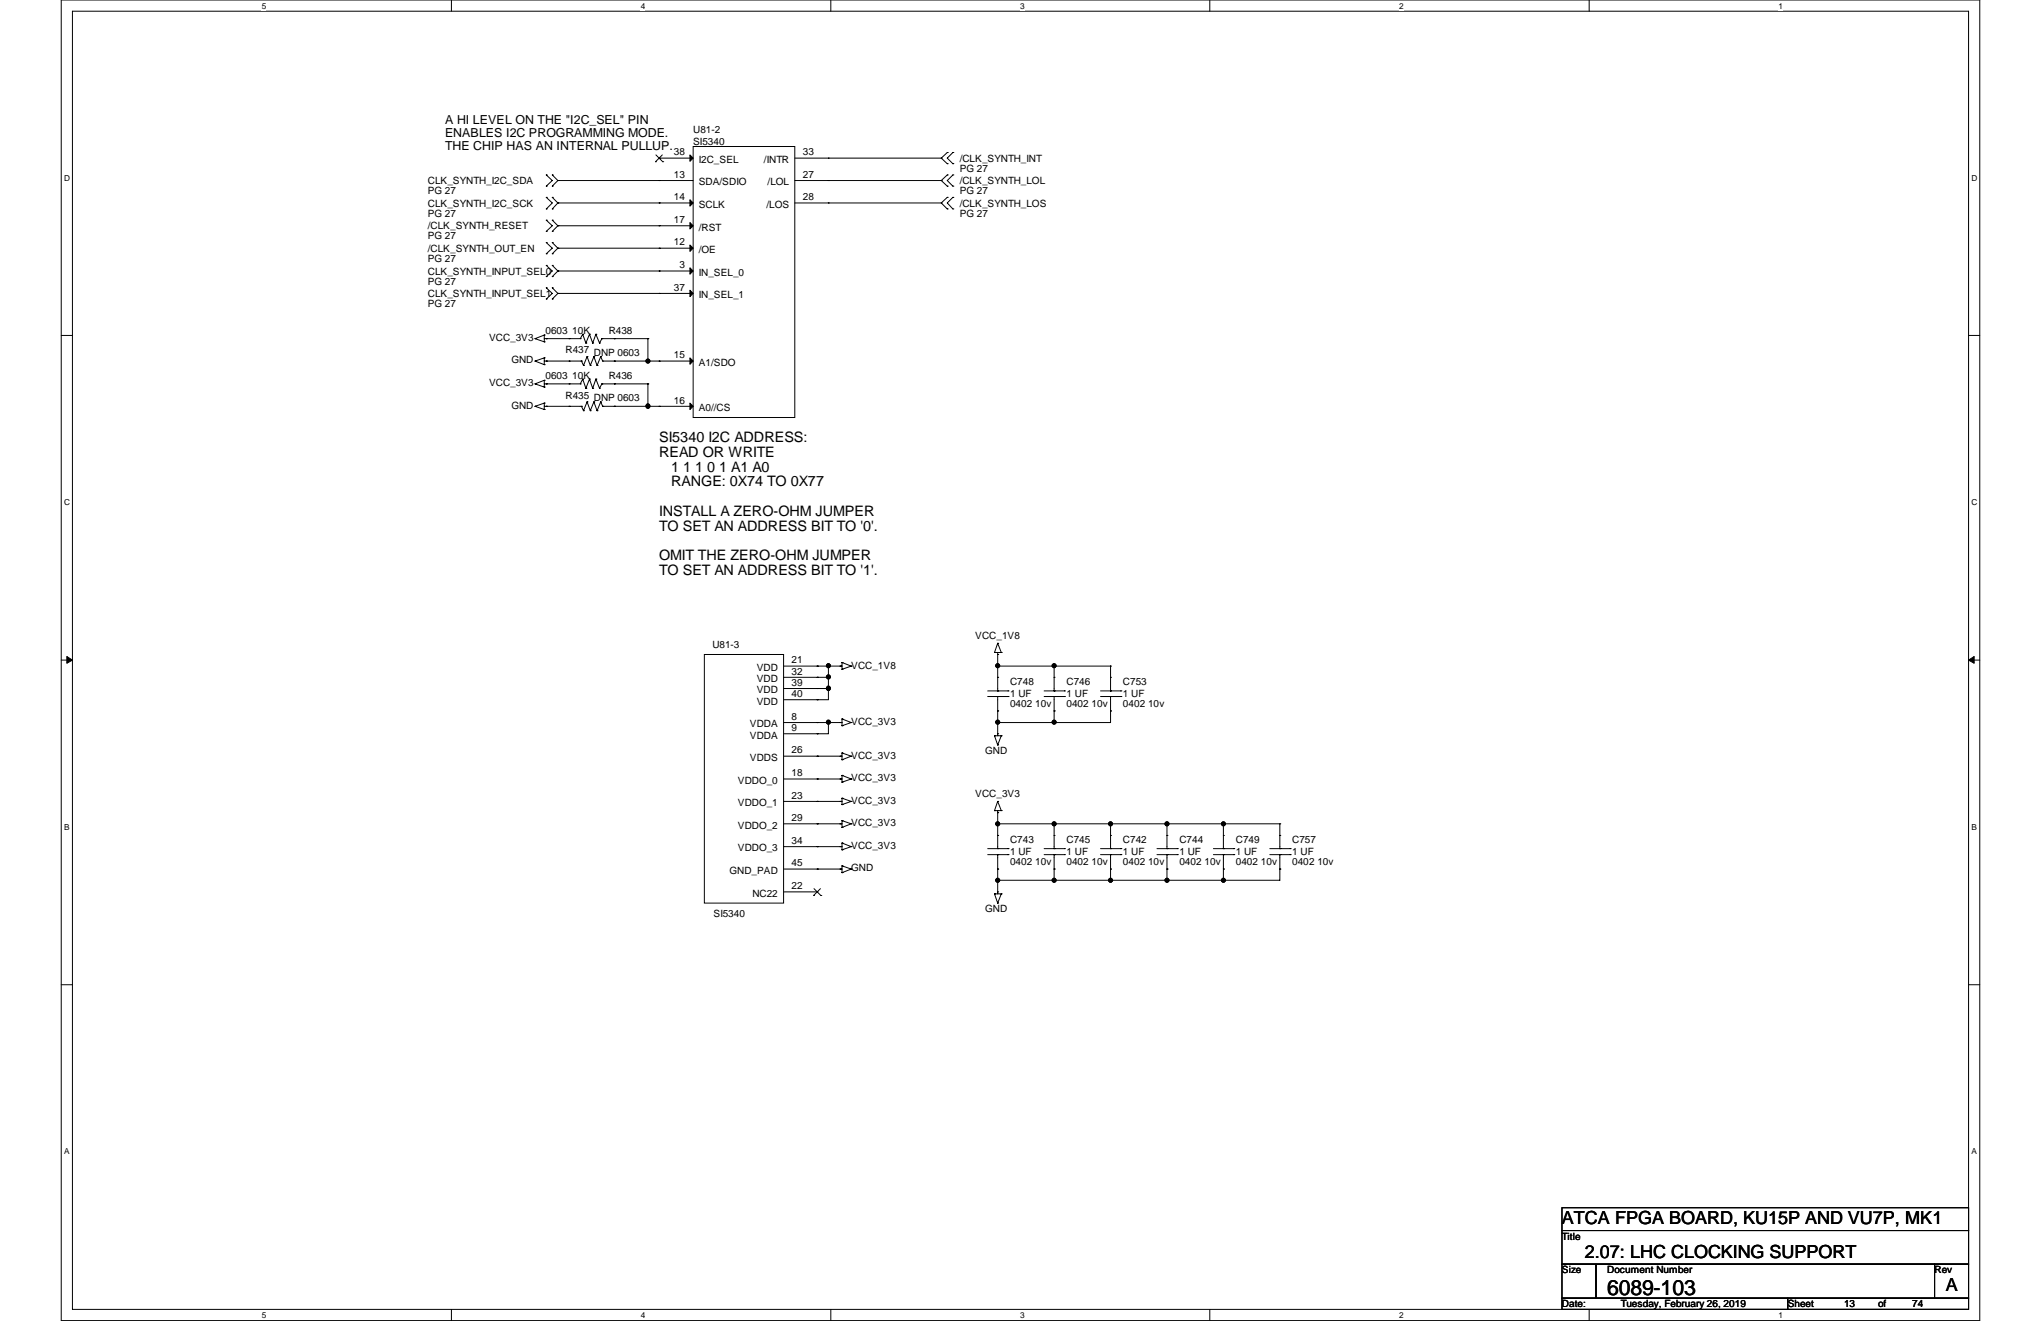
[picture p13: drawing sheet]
<svg xmlns="http://www.w3.org/2000/svg" width="432mm" height="279mm" viewBox="0 0 432 279" stroke-linecap="round" stroke-linejoin="round" font-family="sans-serif">
<defs><g id="words">
<text font-size="4.5" x="340" y="273.8">6089-103</text>
<g font-size="3.8">
<text x="330.5" y="258.8">ATCA FPGA BOARD, KU15P AND VU7P, MK1</text>
<text x="335.3" y="266">2.07: LHC CLOCKING SUPPORT</text>
<text x="411.6" y="273.1">A</text>
</g>
<g font-size="3">
<text x="139.4" y="93.5">SI5340 I2C ADDRESS:</text>
<text x="139.4" y="96.6">READ OR WRITE</text>
<text x="142" y="99.7">1 1 1 0 1 A1 A0</text>
<text x="142" y="102.9">RANGE: 0X74 TO 0X77</text>
<text x="139.4" y="109.1">INSTALL A ZERO-OHM JUMPER</text>
<text x="139.4" y="112.3">TO SET AN ADDRESS BIT TO '0'.</text>
<text x="139.4" y="118.5">OMIT THE ZERO-OHM JUMPER</text>
<text x="139.4" y="121.7">TO SET AN ADDRESS BIT TO '1'.</text>
</g>
<g font-size="2.6">
<text x="94.1" y="26.2">A HI LEVEL ON THE &quot;I2C_SEL&quot; PIN</text>
<text x="94.1" y="29">ENABLES I2C PROGRAMMING MODE.</text>
<text x="94.1" y="31.7">THE CHIP HAS AN INTERNAL PULLUP.</text>
</g>
<g font-size="2.1">
<text x="146.6" y="28.2">U81-2</text>
<text x="142.6" y="32.9">38</text>
<text x="146.6" y="30.6">SI5340</text>
<text x="147.8" y="34.5">I2C_SEL</text>
<text x="161.6" y="34.5">/INTR</text>
<text x="169.8" y="32.9">33</text>
<text x="203" y="34.2">/CLK_SYNTH_INT</text>
<text x="90.5" y="38.9">CLK_SYNTH_I2C_SDA</text>
<text x="90.5" y="41.1">PG 27</text>
<text x="142.6" y="37.6">13</text>
<text x="147.8" y="39.2">SDA/SDIO</text>
<text x="162.4" y="39.2">/LOL</text>
<text x="169.8" y="37.6">27</text>
<text x="203" y="36.3">PG 27</text>
<text x="203" y="38.9">/CLK_SYNTH_LOL</text>
<text x="203" y="41.1">PG 27</text>
<text x="90.5" y="43.7">CLK_SYNTH_I2C_SCK</text>
<text x="90.5" y="45.9">PG 27</text>
<text x="142.6" y="42.3">14</text>
<text x="142.6" y="47.2">17</text>
<text x="147.8" y="43.9">SCLK</text>
<text x="162.1" y="43.9">/LOS</text>
<text x="169.8" y="42.3">28</text>
<text x="203" y="43.7">/CLK_SYNTH_LOS</text>
<text x="203" y="45.9">PG 27</text>
<text x="90.5" y="48.5">/CLK_SYNTH_RESET</text>
<text x="90.5" y="50.6">PG 27</text>
<text x="90.5" y="53.3">/CLK_SYNTH_OUT_EN</text>
<text x="142.6" y="51.9">12</text>
<text x="147.8" y="48.8">/RST</text>
<text x="147.8" y="53.5">/OE</text>
<text x="90.5" y="55.4">PG 27</text>
<text x="90.5" y="58.1">CLK_SYNTH_INPUT_SEL0</text>
<text x="143.8" y="56.7">3</text>
<text x="147.8" y="58.3">IN_SEL_0</text>
<text x="90.5" y="60.2">PG 27</text>
<text x="90.5" y="62.8">CLK_SYNTH_INPUT_SEL1</text>
<text x="90.5" y="64.9">PG 27</text>
<text x="142.6" y="61.5">37</text>
<text x="147.8" y="63.1">IN_SEL_1</text>
<text x="115.4" y="70.7">0603</text>
<text x="121.1" y="70.7">10K</text>
<text x="128.8" y="70.7">R438</text>
<text x="103.5" y="72.1">VCC_3V3</text>
<text x="108.2" y="76.9">GND</text>
<text x="119.6" y="74.8">R437 DNP 0603</text>
<text x="142.6" y="75.8">15</text>
<text x="147.8" y="77.4">A1/SDO</text>
<text x="103.5" y="81.7">VCC_3V3</text>
<text x="115.4" y="80.3">0603</text>
<text x="121.1" y="80.3">10K</text>
<text x="128.8" y="80.3">R436</text>
<text x="108.2" y="86.4">GND</text>
<text x="119.6" y="84.3">R435 DNP 0603</text>
<text x="142.6" y="85.3">16</text>
<text x="147.8" y="87">A0//CS</text>
<text x="150.7" y="137.1">U81-3</text>
<text x="206.3" y="135.1">VCC_1V8</text>
<text x="160.1" y="141.9">VDD</text>
<text x="167.5" y="140.3">21</text>
<text x="167.5" y="142.7">32</text>
<text x="180.1" y="141.4">VCC_1V8</text>
<text x="160.1" y="144.3">VDD</text>
<text x="160.1" y="146.6">VDD</text>
<text x="160.1" y="149">VDD</text>
<text x="167.5" y="145">39</text>
<text x="167.5" y="147.4">40</text>
<text x="213.7" y="144.9">C748</text>
<text x="213.7" y="147.3">1 UF</text>
<text x="213.7" y="149.5">0402 10v</text>
<text x="225.6" y="144.9">C746</text>
<text x="225.6" y="147.3">1 UF</text>
<text x="225.6" y="149.5">0402 10v</text>
<text x="237.6" y="144.9">C753</text>
<text x="237.6" y="147.3">1 UF</text>
<text x="237.6" y="149.5">0402 10v</text>
<text x="158.7" y="153.8">VDDA</text>
<text x="167.5" y="152.2">8</text>
<text x="167.5" y="154.6">9</text>
<text x="180.1" y="153.3">VCC_3V3</text>
<text x="158.7" y="156.2">VDDA</text>
<text x="158.7" y="161">VDDS</text>
<text x="167.5" y="159.3">26</text>
<text x="180.1" y="160.4">VCC_3V3</text>
<text x="208.4" y="159.5">GND</text>
<text x="156.1" y="165.8">VDDO_0</text>
<text x="167.5" y="164.2">18</text>
<text x="180.1" y="165.3">VCC_3V3</text>
<text x="156.1" y="170.5">VDDO_1</text>
<text x="167.5" y="168.9">23</text>
<text x="167.5" y="173.7">29</text>
<text x="180.1" y="170">VCC_3V3</text>
<text x="206.3" y="168.6">VCC_3V3</text>
<text x="156.1" y="175.3">VDDO_2</text>
<text x="167.5" y="178.5">34</text>
<text x="180.1" y="174.8">VCC_3V3</text>
<text x="180.1" y="179.6">VCC_3V3</text>
<text x="213.7" y="178.4">C743</text>
<text x="225.6" y="178.4">C745</text>
<text x="237.6" y="178.4">C742</text>
<text x="249.5" y="178.4">C744</text>
<text x="261.5" y="178.4">C749</text>
<text x="273.4" y="178.4">C757</text>
<text x="154.3" y="184.8">GND_PAD</text>
<text x="156.1" y="180.1">VDDO_3</text>
<text x="167.5" y="183.2">45</text>
<text x="180.1" y="184.3">GND</text>
<text x="213.7" y="180.8">1 UF</text>
<text x="213.7" y="182.9">0402 10v</text>
<text x="225.6" y="180.8">1 UF</text>
<text x="225.6" y="182.9">0402 10v</text>
<text x="237.6" y="180.8">1 UF</text>
<text x="237.6" y="182.9">0402 10v</text>
<text x="249.5" y="180.8">1 UF</text>
<text x="249.5" y="182.9">0402 10v</text>
<text x="261.5" y="180.8">1 UF</text>
<text x="261.5" y="182.9">0402 10v</text>
<text x="273.4" y="180.8">1 UF</text>
<text x="273.4" y="182.9">0402 10v</text>
<text x="159.2" y="189.7">NC22</text>
<text x="167.5" y="188">22</text>
<text x="151" y="193.9">SI5340</text>
<text x="208.4" y="193">GND</text>
<text x="330.5" y="262.2">Title</text>
<text x="330.5" y="269.3">Size</text>
<text x="340" y="269.3">Document Number</text>
<text x="409.3" y="269.3">Rev</text>
<text x="330.5" y="276.5">Date:</text>
<text x="342.9" y="276.5">Tuesday, February 26, 2019</text>
<text x="378.2" y="276.5">Sheet</text>
<text x="390.1" y="276.5">13</text>
<text x="397.3" y="276.5">of</text>
<text x="404.5" y="276.5">74</text>
</g>
<g font-size="1.7">
<text x="55.4" y="1.9">5</text>
<text x="135.6" y="1.9">4</text>
<text x="215.8" y="1.9">3</text>
<text x="296" y="1.9">2</text>
<text x="376.3" y="1.9">1</text>
<text x="13.5" y="38.3">D</text>
<text x="417.1" y="38.3">D</text>
<text x="13.5" y="106.8">C</text>
<text x="417.1" y="106.8">C</text>
<text x="13.5" y="175.5">B</text>
<text x="417.1" y="175.5">B</text>
<text x="13.5" y="244.2">A</text>
<text x="417.1" y="244.2">A</text>
<text x="55.4" y="278.8">5</text>
<text x="135.6" y="278.8">4</text>
<text x="215.8" y="278.8">3</text>
<text x="296" y="278.8">2</text>
<text x="376.3" y="278.8">1</text>
</g>
</g></defs>
<path d="M13 0h405.8v279.3h-405.8zM15.3 2.4h401.2v274.5h-401.2z" fill="none" stroke="#000" stroke-width=".21"/>
<g fill="#fff">
<path d="M55.4 .3h.9v1.9h-.9z"/>
<path d="M55.4 277.2h.9v1.9h-.9z"/>
</g>
<path d="M95.5 0v2.4M95.5 276.9v2.4" fill="none" stroke="#000" stroke-width=".21"/>
<g fill="#fff">
<path d="M135.6 .3h.9v1.9h-.9z"/>
<path d="M135.6 277.2h.9v1.9h-.9z"/>
</g>
<path d="M175.8 0v2.4M175.8 276.9v2.4" fill="none" stroke="#000" stroke-width=".21"/>
<g fill="#fff">
<path d="M215.8 .3h.9v1.9h-.9z"/>
<path d="M215.8 277.2h.9v1.9h-.9z"/>
</g>
<path d="M255.9 0v2.4M255.9 276.9v2.4" fill="none" stroke="#000" stroke-width=".21"/>
<g fill="#fff">
<path d="M296 .3h.9v1.9h-.9z"/>
<path d="M296 277.2h.9v1.9h-.9z"/>
</g>
<path d="M336.2 0v2.4M336.2 276.9v2.4" fill="none" stroke="#000" stroke-width=".21"/>
<g fill="#fff">
<path d="M376.3 .3h.9v1.9h-.9z"/>
<path d="M376.3 277.2h.9v1.9h-.9z"/>
<path d="M13.5 36.7h1.2v1.9h-1.2z"/>
<path d="M417.1 36.7h1.2v1.9h-1.2z"/>
<path d="M13.5 105.2h1.2v2h-1.2z"/>
<path d="M417.1 105.2h1.2v2h-1.2z"/>
</g>
<path d="M13 71h2.3M416.5 71h2.3" fill="none" stroke="#000" stroke-width=".21"/>
<g fill="#fff">
<path d="M13.5 173.9h1.1v2h-1.1z"/>
<path d="M417.1 173.9h1.1v2h-1.1z"/>
</g>
<path d="M13 139.6h2.3M416.5 139.6h2.3" fill="none" stroke="#000" stroke-width=".21"/>
<path d="M14.1 138.9v1.4l1.2-.7zM416.5 139.6l1.2 .7v-1.4z" fill="#000" stroke="#000" stroke-width=".21"/>
<g fill="#fff">
<path d="M13.5 242.6h1.1v1.9h-1.1z"/>
<path d="M417.1 242.6h1.1v1.9h-1.1z"/>
</g>
<g fill="none" stroke="#000" stroke-width=".21">
<path d="M115.6 39.4h.1M115.6 37h.1M115.6 37l1.2 1.2-1.2 1.2M116.8 37h.1M116.8 39.4h.1M116.8 37l1.2 1.2M118 38.2l-1.2 1.2M118 38.2h.1M138.7 34.2h.1M138.8 32.8l1.4 1.4M139.4 33.4h.1M139.4 38.2h.1"/>
<path d="M139.4 33.4h7.2M140.1 32.8l-1.4 1.4M140.2 34.2h.1M146.6 31h21.5v57.3h-21.5zM146.6 38.2h-28.6M175.3 33.4h.1M175.3 38.2h.1M199.1 33.4l1.3 1.2M199.1 38.2l1.3 1.2M199.1 33.4h.1M199.1 38.2h.1M199.1 33.4h-31"/>
<path d="M199.1 38.2h-31M200.4 32.3h.1M200.4 34.6h.1M200.4 37h.1M200.4 39.4h.1M200.4 32.3l-1.3 1.1M200.4 37l-1.3 1.2M201.6 34.6h.1M201.6 32.3h.1M201.6 39.4h.1M201.6 37h.1M201.6 32.3l-1.2 1.1 1.2 1.2"/>
<path d="M201.6 37l-1.2 1.2 1.2 1.2M115.6 44.2h.1M115.6 41.7h.1M115.6 48.9h.1M115.6 46.6h.1M115.6 53.7h.1M115.6 51.3h.1M115.6 58.5h.1M115.6 56.1h.1M115.6 41.7l1.2 1.2-1.2 1.3M115.6 46.6l1.2 1.2-1.2 1.1M115.6 51.3l1.2 1.2-1.2 1.2"/>
<path d="M115.6 56.1l1.2 1.2-1.2 1.2M116.8 41.7h.1M116.8 44.2h.1M116.8 46.6h.1M116.8 48.9h.1M116.8 51.3h.1M116.8 53.7h.1M116.8 56.1h.1M116.8 58.5h.1M116.8 41.7l1.2 1.2M116.8 46.6l1.2 1.2M116.8 51.3l1.2 1.2"/>
<path d="M116.8 56.1l1.2 1.2M118 42.9l-1.2 1.3M118 47.8l-1.2 1.1M118 52.5l-1.2 1.2M118 57.3l-1.2 1.2M118 42.9h.1M118 42.9h28.6M118 47.8h.1M118 52.5h.1M118 57.3h.1M118 47.8h28.6M118 52.5h28.6"/>
<path d="M118 57.3h28.6M139.4 42.9h.1M139.4 47.8h.1M139.4 52.5h.1M139.4 57.3h.1M175.3 42.9h.1M199.1 42.9l1.3 1.3M199.1 42.9h.1M199.1 42.9h-31M200.4 41.7h.1M200.4 44.2h.1M200.4 41.7l-1.3 1.2"/>
<path d="M201.6 44.2h.1M201.6 41.7h.1M201.6 41.7l-1.2 1.2 1.2 1.3M113.2 71.6h.1M113.2 76.4h.1M113.2 71.6l1.9 .7M113.2 76.4l1.9 .7M115.1 70.9h.1M115.1 72.3h.1M115.1 75.7h.1M115.1 77.1h.1M115.1 70.9v1.4"/>
<path d="M115.1 75.7v1.4M115.1 70.9l-1.9 .7M115.1 75.7l-1.9 .7M115.6 71.6h.1M115.6 76.4h.1M115.6 63.2h.1M115.6 60.9h.1M115.6 60.9l1.2 1.2-1.2 1.1M116.8 60.9h.1M116.8 63.2h.1M116.8 60.9l1.2 1.2M118 62.1l-1.2 1.1"/>
<path d="M118 62.1h.1M118 62.1h28.6M120.4 71.6h.1M120.4 76.4h.1M122.8 71.6h.1M122.8 71.6h-7.7M123 76.4h.1M123 76.4h-7.9M123 76.4l.4 .9M123.3 70.7h.1M123.3 70.7l.7 1.9M123.3 70.7l-.5 .9"/>
<path d="M123.4 77.3h.1M124 72.6h.1M124.2 75.4h.1M124.2 75.4l-.8 1.9M124.2 75.4l.7 1.9M124.7 70.7h.1M124.7 70.7l.7 1.9M124.7 70.7l-.7 1.9M124.9 77.3h.1M125.4 72.6h.1M125.6 75.4h.1M125.6 75.4l-.7 1.9"/>
<path d="M125.6 75.4l.7 1.9M126.1 70.7h.1M126.1 70.7l.7 1.9M126.1 70.7l-.7 1.9M126.3 77.3h.1M126.8 72.6h.1M127.1 75.4h.1M127.1 75.4l-.8 1.9M127.1 75.4l.4 1M127.3 71.6h.1M127.3 71.6l-.5 1M127.5 76.4h.1"/>
<path d="M127.5 76.4h19.1M130 71.6h.1M130 76.4h.1M137.1 71.6h.1M137.1 76.4h.1M137.1 71.6h-9.8M137.1 71.6v4.8M139.4 76.4h.1M139.4 62.1h.1M113.2 81.2h.1M113.2 85.9h.1M113.2 81.2l1.9 .7"/>
<path d="M113.2 85.9l1.9 .7M115.1 80.4h.1M115.1 81.9h.1M115.1 85.3h.1M115.1 86.6h.1M115.1 80.4v1.5M115.1 85.3v1.3M115.1 80.4l-1.9 .8M115.1 85.3l-1.9 .6M115.6 81.2h.1M115.6 85.9h.1M120.4 81.2h.1"/>
<path d="M120.4 85.9h.1M122.8 81.2h.1M122.8 81.2h-7.7M123 85.9h.1M123 85.9h-7.9M123 85.9l.4 1M123.3 80.2h.1M123.3 80.2l.7 1.9M123.3 80.2l-.5 1M123.4 86.9h.1M124 82.1h.1M124.2 85h.1"/>
<path d="M124.2 85l-.8 1.9M124.2 85l.7 1.9M124.7 80.2h.1M124.7 80.2l.7 1.9M124.7 80.2l-.7 1.9M124.9 86.9h.1M125.4 82.1h.1M125.6 85h.1M125.6 85l-.7 1.9M125.6 85l.7 1.9M126.1 80.2h.1M126.1 80.2l.7 1.9"/>
<path d="M126.1 80.2l-.7 1.9M126.3 86.9h.1M126.8 82.1h.1M127.1 85h.1M127.1 85l-.8 1.9M127.1 85l.4 .9M127.3 81.2h.1M127.3 81.2h9.8M127.3 81.2l-.5 .9M127.5 85.9h.1M127.5 85.9h19.1M130 81.2h.1"/>
<path d="M130 85.9h.1M137.1 81.2h.1M137.1 85.9h.1M137.1 81.2v4.7M139.4 85.9h.1M149 138.4h16.8v52.6h-16.8zM210.4 138h.1M210.4 138h1.4M211.1 138.4h.1M211.1 136.1h.1M211.1 138v8.1M211.1 136.1l-.7 1.9"/>
<path d="M211.1 136.1l.7 1.9M211.8 138h.1M165.8 140.9h12.3M165.8 159.9h12.3M165.8 143.3h9.5M172.9 152.8h.1M172.9 155.2h.1M172.9 140.9h.1M172.9 143.3h.1M172.9 145.6h.1M172.9 148h.1M172.9 159.9h.1"/>
<path d="M175.3 143.3h.1M175.3 152.8h.1M175.3 152.8v2.4h-9.5M175.3 140.9h.1M175.3 140.9v7.1h-9.5M175.3 145.6h.1M175.3 145.6h-9.5M177.7 140.9h.1M177.7 152.8h.1M177.7 159.9h.1M178.1 140.1h.1M178.1 141.6h.1"/>
<path d="M178.1 152.1h.1M178.1 153.5h.1M178.1 159.3h.1M178.1 140.1v1.5M178.1 152.1v1.4M178.1 159.3v1.4M178.1 140.1l2 .8M178.1 152.8h-12.3M178.1 152.1l2 .7M178.1 159.3l2 .6M180.1 140.9h.1M180.1 152.8h.1"/>
<path d="M180.1 159.9h.1M180.1 140.9l-2 .7M180.1 152.8l-2 .7M180.1 159.9l-2 .8M209 147.3h4.3M209 146.1h4.3M210.4 155.6h.1M210.4 155.6h1.4M210.4 155.6l.7 2M211.1 140.9h.1M211.1 140.9h23.8M211.1 155.2h.1"/>
<path d="M211.1 157.6h.1M211.1 152.8h.1M211.1 146.1h.1M211.1 147.3h.1M211.1 143.3h.1M211.1 150.4h.1M211.1 147.3v8.3M211.8 155.6h.1M211.8 155.6l-.7 2M213.3 147.3h.1M213.3 146.1h.1M220.9 147.3h4.3"/>
<path d="M220.9 146.1h4.3M223 146.1h.1M223 147.3h.1M223 143.3h.1M223 150.4h.1M223 147.3v5.5M223 152.8h.1M223 140.9h.1M223 140.9v5.2M225.2 147.3h.1M225.2 146.1h.1M232.8 147.3h4.4"/>
<path d="M232.8 146.1h4.4M234.9 146.1h.1M234.9 147.3h.1M234.9 143.3h.1M234.9 150.4h.1M234.9 140.9h.1M234.9 147.3v5.5h-23.8M234.9 140.9v5.2M237.2 147.3h.1M237.2 146.1h.1M172.9 164.8h.1M172.9 169.5h.1"/>
<path d="M172.9 174.2h.1M172.9 179.1h.1M177.7 164.8h.1M177.7 169.5h.1M177.7 174.2h.1M177.7 179.1h.1M178.1 164h.1M178.1 165.4h.1M178.1 160.7h.1M178.1 168.8h.1M178.1 170.2h.1M178.1 173.6h.1"/>
<path d="M178.1 175h.1M178.1 178.3h.1M178.1 179.7h.1M178.1 164v1.4M178.1 168.8v1.4M178.1 173.6v1.4M178.1 178.3v1.4M178.1 164.8h-12.3M178.1 164l2 .8M178.1 169.5h-12.3M178.1 168.8l2 .7M178.1 174.2h-12.3"/>
<path d="M178.1 173.6l2 .6M178.1 179.1h-12.3M178.1 178.3l2 .8M180.1 164.8h.1M180.1 169.5h.1M180.1 174.2h.1M180.1 179.1h.1M180.1 164.8l-2 .6M180.1 169.5l-2 .7M180.1 174.2l-2 .8M180.1 179.1l-2 .6M209 179.5h4.3"/>
<path d="M210.4 171.4h.1M210.4 171.4h1.4M211.1 171.9h.1M211.1 169.5h.1M211.1 171.4v8.1M211.1 169.5l-.7 1.9M211.1 169.5l.7 1.9M211.1 179.5h.1M211.1 176.7h.1M211.1 174.2h.1M211.8 171.4h.1M213.3 179.5h.1"/>
<path d="M220.9 179.5h4.3M223 176.7h.1M223 179.5h.1M223 174.2h.1M223 174.2v5.3M225.2 179.5h.1M232.8 179.5h4.4M234.9 176.7h.1M235 179.5h.1M235 174.2h.1M235 174.2v5.3M237.2 179.5h.1"/>
<path d="M244.8 179.5h4.3M246.9 179.5h.1M246.9 176.7h.1M246.9 174.2h.1M246.9 174.2v5.3M249.1 179.5h.1M256.7 179.5h4.3M258.8 179.5h.1M258.8 176.7h.1M258.8 174.2h.1M258.8 174.2v5.3M261 179.5h.1"/>
<path d="M268.6 179.5h4.4M270.8 174.2h-59.7M270.8 176.7h.1M270.8 174.2h.1M270.8 174.2v5.3M270.8 179.5h.1M273 179.5h.1M165.8 183.8h12.3M165.8 188.6h7.1M172.1 189.4h.1M172.2 188l1.5 1.4M172.9 183.8h.1"/>
<path d="M172.9 188.6h.1M173.6 188l-1.5 1.4M173.7 189.4h.1M177.7 183.8h.1M178.1 183.1h.1M178.1 184.6h.1M178.1 183.1v1.5M178.1 183.1l2 .7M180.1 183.8h.1M180.1 183.8l-2 .8M209 180.8h4.3M210.4 189.1h.1"/>
<path d="M210.4 189.1h1.4M210.4 189.1l.7 1.9M211.1 188.6h.1M211.1 191h.1M211.1 180.8h.1M211.1 180.8v8.3M211.1 183.8h.1M211.1 186.2h.1M211.8 189.1h.1M211.8 189.1l-.7 1.9M213.3 180.8h.1M220.9 180.8h4.3"/>
<path d="M223 183.8h.1M223 180.8h.1M223 180.8v5.4M223 186.2h.1M225.2 180.8h.1M232.8 180.8h4.4M234.9 183.8h.1M235 180.8h.1M235 180.8v5.4M235 186.2h.1M237.2 180.8h.1M244.8 180.8h4.3"/>
<path d="M246.9 180.8h.1M246.9 180.8v5.4M246.9 186.2h.1M246.9 183.8h.1M249.1 180.8h.1M256.7 180.8h4.3M258.8 180.8h.1M258.8 183.8h.1M258.8 180.8v5.4M258.8 186.2h.1M261 180.8h.1M268.6 180.8h4.4"/>
<path d="M270.8 183.8h.1M270.8 180.8h.1M270.8 180.8v5.4h-59.7M273 180.8h.1M13 208.3h2.3M416.5 208.3h2.3M330.5 255.4h86v4.9h-86zM330.5 260.3h86v7.1h-86zM330.5 267.4h7.2v7.2h-7.2zM330.5 274.6h47.7v2.3h-47.7zM337.7 267.4h71.6v7.2h-71.6zM378.2 274.6h38.3v2.3h-38.3z"/>
<path d="M409.3 267.4h7.2v7.2h-7.2z"/>
</g>
<g fill="#000" stroke="#000" stroke-width=".21">
<path d="M146 32.8l.6 .6-.6 .7z" fill-rule="evenodd"/>
<path d="M146 42.2l.6 .7-.6 .7z" fill-rule="evenodd"/>
<path d="M146 47.1l.6 .7-.6 .6z" fill-rule="evenodd"/>
<path d="M146 51.8l.6 .7-.6 .7z" fill-rule="evenodd"/>
<path d="M146 56.6l.6 .7-.6 .7z" fill-rule="evenodd"/>
<path d="M146 75.7l.6 .7-.6 .6z" fill-rule="evenodd"/>
<path d="M146 61.4l.6 .7-.6 .6z" fill-rule="evenodd"/>
<path d="M146 85.3l.6 .6-.6 .7z" fill-rule="evenodd"/>
<circle cx="137.1" cy="76.4" r=".42"/>
<circle cx="137.1" cy="85.9" r=".45"/>
<circle cx="175.2" cy="145.6" r=".45"/>
<circle cx="175.3" cy="140.8" r=".42"/>
<circle cx="175.3" cy="143.2" r=".42"/>
<circle cx="175.3" cy="152.7" r=".42"/>
<circle cx="211.1" cy="140.8" r=".42"/>
<circle cx="211.1" cy="152.7" r=".42"/>
<circle cx="223" cy="140.8" r=".42"/>
<circle cx="223" cy="152.7" r=".42"/>
<circle cx="211.1" cy="174.2" r=".42"/>
<circle cx="223" cy="174.2" r=".42"/>
<circle cx="234.9" cy="174.2" r=".42"/>
<circle cx="246.9" cy="174.2" r=".42"/>
<circle cx="258.8" cy="174.2" r=".42"/>
<circle cx="211.1" cy="186.2" r=".42"/>
<circle cx="223" cy="186.2" r=".42"/>
<circle cx="234.9" cy="186.2" r=".42"/>
<circle cx="246.9" cy="186.2" r=".42"/>
<circle cx="258.8" cy="186.2" r=".42"/>
</g>
<use href="#words"/>
</svg>
